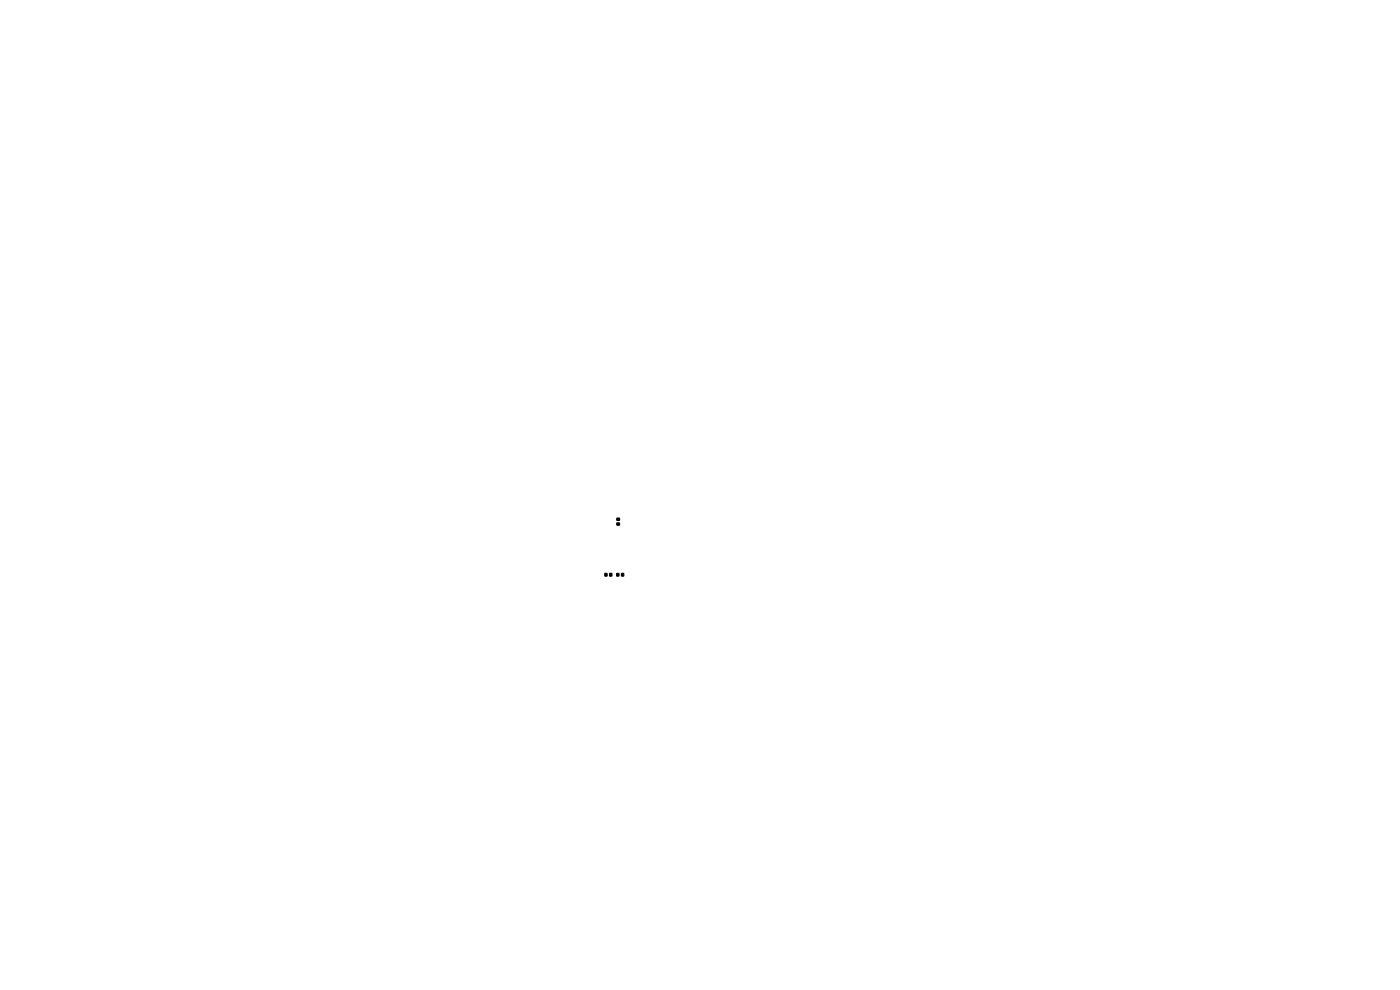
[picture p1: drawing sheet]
<svg xmlns="http://www.w3.org/2000/svg" width="297mm" height="210mm" viewBox="0 0 297 210" stroke-linecap="round" stroke-linejoin="round" font-family="sans-serif">
<path d="M130.9 109.9h.5v.5h-.5zM130.9 110.9h.5v.5h-.5zM128.3 121.6h.5v.6h-.5zM129.3 121.6h.5v.6h-.5zM130.8 121.6h.5v.6h-.5zM131.8 121.6h.5v.6h-.5z" fill="#000" stroke="#000" stroke-width=".21"/>
</svg>
